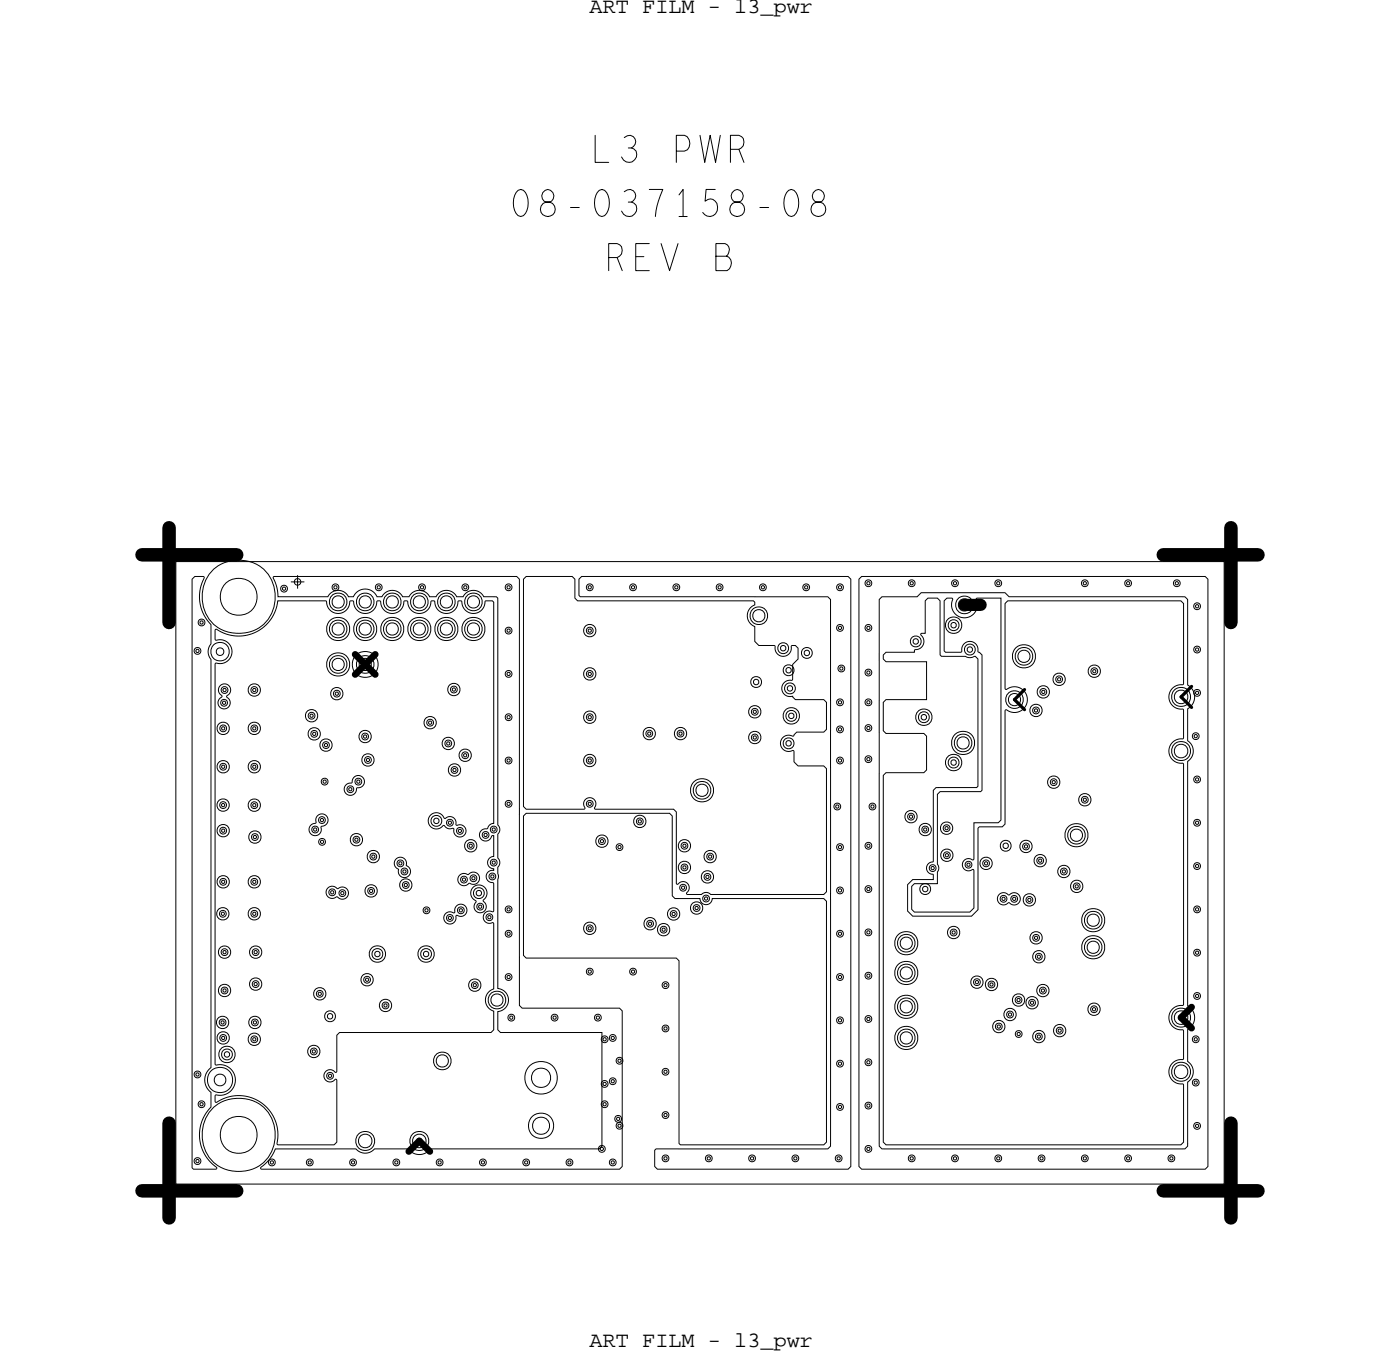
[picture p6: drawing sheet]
<svg xmlns="http://www.w3.org/2000/svg" width="131mm" height="128mm" viewBox="0 0 131 128" stroke-linecap="round" stroke-linejoin="round" font-family="sans-serif">
<defs><g id="words">
<g font-size="4.3">
<text x="55.6" y="15.2">L3 PWR</text>
<text x="47.9" y="20.3">08-037158-08</text>
<text x="56.8" y="25.4">REV B</text>
</g>
<g font-size="2.1">
<text x="55.4" y="1.2">ART FILM - l3_pwr</text>
<text x="55.4" y="126.4">ART FILM - l3_pwr</text>
</g>
</g></defs>
<!-- layer: Board Outline -->
<path d="M13.3 52.1h8.9zM15.9 49.5v8.9zM109.2 52.1h8.9zM115.6 49.5v8.9zM13.3 111.8h8.9zM15.9 105.4v8.9zM109.2 111.8h8.9zM115.6 105.4v8.9z" fill="none" stroke="#000" stroke-width="1.3"/>
<path d="M16.5 52.7h98.4v58.4h-98.4z" fill="none" stroke="#000" stroke-width=".09"/>
<!-- layer: Nets -->
<g fill="none" stroke="#000" stroke-width=".09">
<path d="M18.3 54.1h.8l.1 .1a3.8 3.8 0 0 0 .6 4.4v1.8a1.13 1.13 0 0 0 0 1.5v38.3a1.44 1.44 0 0 0 0 2.3v1.4a3.9 3.9 0 0 0 .6 5.7l-.1 .1h-2.1l-.2-.1v-55.2zM18.7 58.2l.2-.1 .3 .1v.2v.2l-.3 .1-.2-.1-.1-.2zM18.8 58.3h.1h.2v.2l-.2 .1-.1-.1zM20 53.5a3.5 3.5 0 0 1 3.6-.8 3.5 3.5 0 0 1 2.2 2.9 3.4 3.4 0 0 1-4.4 3.7 3.5 3.5 0 0 1-1.4-5.8zM20.2 59.1h.1a3.7 3.7 0 0 0 5.8-2.7h4.5l.1 .1a1.12 1.12 0 0 0 1.1 1.1 1.12 1.12 0 0 0 1.1-1.2h.2l.1 .1a1.12 1.12 0 0 0 1.2 1.1 1.12 1.12 0 0 0 1-1.2h.3v.1a1.12 1.12 0 0 0 1.2 1.1 1.12 1.12 0 0 0 1.1-1.2h.2l.1 .1a1.12 1.12 0 0 0 1.1 1.1 1.12 1.12 0 0 0 1.1-1.2h.3v.1a1.12 1.12 0 0 0 1.2 1.1 1.12 1.12 0 0 0 1.1-1.2h.2l.1 .1a1.12 1.12 0 0 0 1.1 1.1 1.12 1.12 0 0 0 1.1-1.2h.6l.2 .1v20.8l-.4 .1-.3 .4-.5 .1-.2 .5 .2 .4 .4 .1 .3-.1 .3-.4h.2v2l-.4 .1-.2 .4 .1 .4 .5 .2v.2l-.5 .1-.3 .5 .2 .4 .6 .2v2.6l-.1 .1-.4-.1-.2 .1-.3 .2v.3v.3l.2 .2 .3 .1 .4-.1 .1 .1v6.1l-.2 .1a1.08 1.08 0 0 0-.6 1 1.08 1.08 0 0 0 .8 1v1.7l-.3 .3h-14.2l-.3 .3v3.4h-.1l-.3-.2h-.4l-.3 .2-.1 .3 .1 .4 .3 .2h.4l.3-.2 .1 .1v5.8l-.2 .2h-5.3l-.1-.1a3.7 3.7 0 0 0-1.5-3.8 3.7 3.7 0 0 0-4.2 0l-.1-.1v-.5l.1-.1a1.46 1.46 0 0 0 1.8-1.5 1.46 1.46 0 0 0-1.9-1.4v-37.6l.1-.1a1.14 1.14 0 0 0 1.5-1.1 1.14 1.14 0 0 0-1.6-1zM25.7 54.1h22.8l.3 .3v40l.2 .2h9.2l.2 .3v14.6l-.2 .2h-33.6h-.1v-.2a3.7 3.7 0 0 0 1.4-1.7h7.5l.1 .1a1.15 1.15 0 0 0 1.7-.1h3.1l.1 .1a1.28 1.28 0 0 0 2-.1h15.9l.2-.2v-10.7h-9.5l-.3-.3v-1.7a1.09 1.09 0 0 0 1-1 1.09 1.09 0 0 0-1-1.1v-10.3l.1-.2-.1-.9 .2-.4-.2-.5v-2.2l.2-.4-.2-.5v-21.3l-.1-.1h-1.2v-.1a1.08 1.08 0 0 0-1.9 .1l-.7-.1a1.08 1.08 0 0 0-1.9 .1l-.6-.1a1.08 1.08 0 0 0-1.9 .1l-.6-.1a1.08 1.08 0 0 0-1.9 .1h-.5l-.1-.1a1.21 1.21 0 0 0-1.1-.6 1.21 1.21 0 0 0-1 .7l-.5-.1a1.08 1.08 0 0 0-1.9 .1h-4.7a4.2 4.2 0 0 0-.5-1.8zM26.4 55l.3-.1 .2 .1 .1 .2-.1 .3-.2 .1-.3-.1v-.3zM26.5 55.2l.2-.1 .1 .1v.1l-.1 .1-.2-.1zM31.3 54.9l.2-.1 .2 .1 .1 .2-.1 .2-.2 .1-.2-.1-.1-.2zM31.4 55h.1h.1v.2l-.1 .1-.1-.1zM35.3 54.9l.3-.1 .2 .1 .1 .2-.1 .2-.2 .1-.3-.1-.1-.2zM35.4 55h.2h.1v.2l-.1 .1-.2-.1z"/>
<path d="M39.4 54.9l.2-.1 .3 .1v.2v.2l-.3 .1-.2-.1-.1-.2zM39.5 55h.1h.2v.2l-.2 .1-.1-.1zM43.4 54.9l.3-.1 .2 .1 .1 .2-.1 .2-.2 .1-.3-.1v-.2zM43.6 55h.1h.1v.2l-.1 .1-.1-.1zM47.5 54.9l.3-.1 .2 .1 .1 .2-.1 .2-.2 .1-.3-.1-.1-.2zM47.5 59l.3-.1 .2 .1 .1 .2-.1 .2-.2 .1-.3-.1-.1-.2zM47.6 55h.2h.1v.2l-.1 .1-.2-.1zM47.6 59.1l.2-.1 .1 .1v.2h-.1h-.2zM49.1 54.4l.3-.3h4.3l.3 .3v1.7l.2 .3h16.5l.2 .1v.3a1.09 1.09 0 0 0-.7 1 1.09 1.09 0 0 0 .7 1v1.4l.3 .4h1.5l.1 .2a.79 .79 0 0 0 .9 .8 .79 .79 0 0 0 .6-1h.4l.2 .2v1l-.5 .6v1.3l-.2 .1a.77 .77 0 0 0-.8 .9 .77 .77 0 0 0 1 .6l.3 .4h2.6l.3 .2v2.6l-.3 .2h-2.5l-.3 .4-.2-.1a.78 .78 0 0 0-1 .9 .78 .78 0 0 0 1.2 .5v1.1l.4 .4h2.4l.3 .2v11.6l-.3 .2h-10.6l-.4-.1-.4 .1h-1.4v-.1l.2-.5-.1-.4-.5-.2-.2 .1-.3 .2-.1-.1v-6.7l-.3-.3h-7.3l-.1-.1 .1-.3v-.3l-.2-.3h-.3h-.3l-.2 .3-.1 .3 .1 .3-.1 .1h-5.4l-.3-.2zM54.4 54.4l.2-.3h25l.3 .3v55.1l-.3 .2h-17.9l-.2-.2v-1.6l.1-.1h16.1l.3-.2v-51.3l-.3-.3h-23.2l-.1-.1zM55.1 54.9l.3-.1 .2 .1 .1 .2-.1 .2-.2 .1-.3-.1v-.2zM55.1 59l.3-.1 .2 .1 .1 .2-.1 .2-.2 .1-.3-.1v-.2z"/>
<path d="M55.2 55h.2h.1v.2l-.1 .1-.2-.1zM55.2 59.1l.2-.1 .1 .1v.2h-.1h-.2zM59.2 54.9l.2-.1 .3 .1 .1 .2-.1 .2-.3 .1-.2-.1-.1-.2zM59.3 55h.1h.2v.2l-.2 .1-.1-.1zM63.3 54.9l.2-.1 .2 .1 .1 .2-.1 .2-.2 .1-.2-.1-.1-.2zM63.4 55h.1h.1v.2l-.1 .1-.1-.1zM67.3 54.9l.3-.1 .2 .1 .1 .2-.1 .2-.2 .1-.3-.1-.1-.2zM67.4 55h.2h.1v.2l-.1 .1-.2-.1zM71.4 54.9l.2-.1 .3 .1v.2v.2l-.3 .1-.2-.1-.1-.2zM71.5 55h.1h.2v.2l-.2 .1-.1-.1zM75.5 54.9l.2-.1 .2 .1 .1 .2-.1 .2-.2 .1-.2-.1-.1-.2zM75.6 55h.1h.1v.2l-.1 .1-.1-.1z"/>
<path d="M78.6 54.9l.3-.1 .2 .1 .1 .2-.1 .2-.2 .1-.3-.1-.1-.2zM78.6 58.7l.3-.1 .2 .1 .1 .2-.1 .2-.2 .1-.3-.1-.1-.2zM78.7 55h.2h.1v.2l-.1 .1-.2-.1zM78.7 58.9l.2-.1 .1 .1v.1l-.1 .1-.2-.1zM80.6 54.4l.3-.3h32.3l.2 .3v55.1l-.2 .2h-32.3l-.3-.2zM81.3 54.5l.2-.1 .3 .1 .1 .2-.1 .3-.3 .1-.2-.1-.1-.3zM81.3 58.7l.2-.1 .3 .1 .1 .2-.1 .2-.3 .1-.2-.1-.1-.2zM81.4 54.7l.1-.1 .2 .1v.1l-.2 .1-.1-.1zM81.4 58.9l.1-.1 .2 .1v.1l-.2 .1-.1-.1zM82.5 56.3l.3-.3h3.3l.4-.4h7.9l.3 .4h16.6l.2 .3v8a1.28 1.28 0 0 1 0 2.2v3a1.15 1.15 0 0 1 0 2v22.9a1.28 1.28 0 0 1 0 2.2v3a1.15 1.15 0 0 1 0 2v6l-.2 .2h-28.3h-.2l-.3-.2zM85.4 54.5l.2-.1 .2 .1 .1 .2-.1 .3-.2 .1-.2-.1-.1-.3zM85.5 54.7l.1-.1 .1 .1v.1l-.1 .1-.1-.1z"/>
<path d="M87.1 56.1h.9l.3 .3v5.1l.1 .1h2.3a.96 .96 0 0 0 .9 0l.2 .2v12l-.1 .1h-3.8l-.3 .3v6.6l-.4 .3-.2 .4 .2 .4 .4 .2v.4h-1.9l-.5 .5v2.5l.5 .5h5.5l.6-.6v-7.7l.1-.1h2.2l.3-.3v-10.6l.1-.1a1.22 1.22 0 0 0 1.7-.2 1.22 1.22 0 0 0-.1-1.6 1.22 1.22 0 0 0-1.7-.1v-.1v-8l.2-.2h16.3l.2 .2v7.6l-.1 .1a1.17 1.17 0 0 0-1.2 1.2 1.17 1.17 0 0 0 1.3 1.1v2.6l-.1 .1a1.17 1.17 0 0 0-1.2 1.3 1.17 1.17 0 0 0 1.3 1.1v22.6l-.1 .1a1.17 1.17 0 0 0-1.2 1.2 1.17 1.17 0 0 0 1.3 1.1v2.6l-.1 .1a1.17 1.17 0 0 0-1.2 1.3 1.17 1.17 0 0 0 1.3 1.1v5.4l-.2 .2h-27.7l-.3-.2v-34.4l.3-.3h3.5l.3-.2v-3.2l-.3-.3h-3.5l-.3-.2v-2.7l.3-.2h3.8v-3.6h-3.8l-.3-.3v-.3l.3-.3h2.7v-.2h.1a.84 .84 0 0 0 .7-.6 .84 .84 0 0 0-.3-.9l.5-.1v-3zM88.9 56.1h.5v.2a1.23 1.23 0 0 0 1.2 1.7 1.23 1.23 0 0 0 1.1-1.8l2.3-.1v20.9l-.3 .2h-2.3v3.4l-.1 .1-.3-.1h-.3l-.3 .3v.3v.3l.3 .2h.3l.3-.1 .1 .1v3.5l-.3 .4h-5.2l-.3-.3v-2.1l.3-.3h2.1v-1.1l.1-.3-.1-.4v-6.6l.3-.2h3.8l.1-.1v-12.7l-.4-.4a.79 .79 0 0 0-.8-.9 .79 .79 0 0 0-.7 1h-1.5l-.2-.1v-4.7zM89.3 58.5l.2-.1 .2 .1 .1 .2-.1 .1-.2 .1-.2-.1v-.1zM89.4 54.5l.3-.1 .2 .1 .1 .2-.1 .3-.2 .1-.3-.1-.1-.3zM89.5 54.7l.2-.1 .1 .1v.1l-.1 .1-.2-.1zM93.5 54.5l.2-.1 .3 .1v.2v.3l-.3 .1-.2-.1-.1-.3zM93.6 54.7l.1-.1 .2 .1v.1l-.2 .1-.1-.1zM101.6 54.5l.3-.1 .2 .1 .1 .2-.1 .3-.2 .1-.3-.1-.1-.3zM101.7 54.7l.2-.1 .1 .1v.1l-.1 .1-.2-.1zM105.7 54.5l.2-.1 .3 .1v.2v.3l-.3 .1-.2-.1-.1-.3zM105.8 54.7l.1-.1 .2 .1v.1l-.2 .1-.1-.1zM110.3 54.5l.2-.1 .2 .1 .1 .2-.1 .3-.2 .1-.2-.1-.1-.3z"/>
<path d="M110.4 54.7l.1-.1 .1 .1v.1l-.1 .1-.1-.1zM112.2 56.7l.2-.1 .2 .1 .1 .2-.1 .2-.2 .1-.2-.1-.1-.2zM112.3 56.8l.1-.1 .1 .1v.2h-.1h-.1zM18.3 60.9l.2-.1 .3 .1 .1 .2-.1 .2-.3 .1-.2-.1-.1-.2zM18.4 61l.1-.1 .2 .1v.2h-.2h-.1zM20.4 60.9l.3-.1 .2 .1 .1 .3-.1 .2-.2 .1-.3-.1-.1-.2zM20.7 64.4l.2-.2h.3l.3 .2 .1 .2v.4l-.3 .4 .3 .3v.4l-.2 .3-.2 .1-.5-.1-.2-.3v-.4l.3-.3-.3-.6zM20.7 75.3l.2-.1 .3 .1 .1 .3-.1 .2-.3 .1-.2-.1-.1-.2zM20.7 68.1l.3-.1 .2 .1 .1 .3-.1 .2-.2 .1-.3-.1-.1-.2zM20.7 71.7l.3-.1 .2 .1 .1 .3-.1 .2-.2 .1-.3-.1-.1-.2zM20.7 77.7l.3-.1 .2 .1 .1 .3-.1 .2-.2 .1-.3-.1-.1-.2zM20.8 65.7l.2-.1 .3 .1 .1 .3-.1 .2-.3 .1-.2-.1-.1-.2z"/>
<path d="M20.8 75.5l.1-.1 .2 .1v.1l-.2 .1-.1-.1zM20.8 68.3l.2-.1 .1 .1v.1l-.1 .1-.2-.1zM20.8 71.9l.2-.1 .1 .1v.1l-.1 .1-.2-.1zM20.8 77.9l.2-.1 .1 .1v.1l-.1 .1-.2-.1zM20.8 64.5l.3-.1 .2 .1 .1 .3-.1 .2-.2 .1-.3-.1v-.2zM20.9 65.9l.1-.1 .2 .1v.1l-.2 .1-.1-.1zM20.9 64.7l.2-.1 .1 .1v.1l-.1 .1-.2-.1zM23.6 64.5l.3-.1 .2 .1 .1 .3-.1 .2-.2 .1-.3-.1v-.2zM23.6 68.1l.3-.1 .2 .1 .1 .3-.1 .2-.2 .1-.3-.1v-.2zM23.6 71.7l.3-.1 .2 .1 .1 .3-.1 .2-.2 .1-.3-.1v-.2zM23.6 75.3l.3-.1 .2 .1 .1 .3-.1 .2-.2 .1-.3-.1v-.2zM23.7 78.3l.2-.1 .3 .1v.3v.2l-.3 .1-.2-.1-.1-.2z"/>
<path d="M23.7 64.7l.2-.1 .1 .1v.1l-.1 .1-.2-.1zM23.7 68.3l.2-.1 .1 .1v.1l-.1 .1-.2-.1zM23.7 71.9l.2-.1 .1 .1v.1l-.1 .1-.2-.1zM23.7 75.5l.2-.1 .1 .1v.1l-.1 .1-.2-.1zM23.8 78.5l.1-.1 .2 .1v.1l-.2 .1-.1-.1zM29 67l.3-.1 .2 .1 .1 .2-.1 .2-.2 .1-.3-.1-.1-.2zM29.1 67.1l.2-.1 .1 .1v.1l-.1 .1-.2-.1zM29.3 68.7l.2-.1 .2 .1 .1 .2-.1 .2-.2 .1-.2-.1-.1-.2zM29.4 77.6l.2-.1 .2 .1 .1 .3-.1 .2-.2 .1-.2-.1-.1-.2zM29.4 68.8l.1-.1 .1 .1v.1l-.1 .1-.1-.1zM29.5 77.8l.1-.1 .1 .1v.1l-.1 .1-.1-.1zM29.8 76.6l.4-.2h.3l.2 .3 .1 .4-.2 .3-.4 .2v.4l-.2 .3-.2 .1h-.3l-.4-.2-.1-.5 .2-.3 .5-.2v-.4z"/>
<path d="M30 76.7l.2-.1 .3 .1v.3v.2l-.3 .1-.2-.1-.1-.2zM30 78.8l.2-.1 .3 .1 .1 .2-.1 .2-.3 .1-.2-.1-.1-.2zM30.1 76.9l.1-.1 .2 .1v.1l-.2 .1-.1-.1zM30.1 78.9h.1h.2v.2l-.2 .1-.1-.1zM30.2 73.1l.3-.1 .2 .1 .1 .3-.1 .2-.2 .1-.3-.1v-.2zM30.3 73.3l.2-.1 .1 .1v.1l-.1 .1-.2-.1zM30.4 69.7l.2-.1 .2 .1 .1 .2-.1 .2-.2 .1-.2-.1-.1-.2zM30.5 69.9l.1-.1 .1 .1v.1l-.1 .1-.1-.1zM31.4 64.9l.2-.1 .3 .1v.2v.2l-.3 .1-.2-.1-.1-.2zM31.5 65l.1-.1 .2 .1v.2l-.2 .1-.1-.1zM32.5 73.7l.2-.2h.3l.2-.5 .3-.2 .4 .1 .3 .3-.1 .5-.2 .2-.4 .1-.1 .4-.4 .2h-.3l-.3-.2-.1-.4zM32.7 73.9l.2-.1 .2 .1 .1 .2-.1 .2-.2 .1-.2-.1-.1-.2z"/>
<path d="M32.8 74l.1-.1 .1 .1v.1l-.1 .1-.1-.1zM33.2 78.6l.3-.1 .2 .1 .1 .2-.1 .2-.2 .1-.3-.1-.1-.2zM33.3 78.7h.2h.1v.2l-.1 .1-.2-.1zM33.4 73.1l.2-.1 .3 .1 .1 .3-.1 .2-.3 .1-.2-.1-.1-.2zM33.5 73.3l.1-.1 .2 .1v.1l-.2 .1-.1-.1zM34 68.9l.3-.1 .2 .1 .1 .2-.1 .2-.2 .1-.3-.1v-.2zM34.1 69.1l.2-.1 .1 .1v.1l-.1 .1-.2-.1zM34.3 71.1l.2-.1 .3 .1 .1 .2-.1 .2-.3 .1-.2-.1-.1-.2zM34.4 71.2h.1h.2v.2l-.2 .1-.1-.1zM40.1 67.6l.3-.1 .2 .1 .1 .2-.1 .2-.2 .1-.3-.1v-.2zM40.3 67.7h.1h.1v.2l-.1 .1-.1-.1zM40.4 76.5a.94 .94 0 0 1 1.4 .3l.4-.2 .4 .1 .2 .3v.4h.5l.3 .2 .1 .3v.2l-.3 .4h-.4l-.3-.2-.1-.5h-.5l-.4-.3h-.1a.77 .77 0 0 1-1.1 .1 .77 .77 0 0 1-.1-1.1z"/>
<path d="M40.8 76.9l.2-.1 .2 .1v.1v.2l-.2 .1-.2-.1-.1-.2zM41.8 69.6l.3-.1 .2 .1 .1 .2-.1 .2-.2 .1-.3-.1v-.2zM42 69.7l.1-.1 .1 .1v.1l-.1 .1-.1-.1zM42 77l.2-.1 .3 .1 .1 .2-.1 .2-.3 .1-.2-.1-.1-.2zM42.1 77.1h.1h.2v.2l-.2 .1-.1-.1zM42.4 64.5l.2-.1 .3 .1v.2v.2l-.3 .1-.2-.1-.1-.2zM42.4 72l.3-.1 .2 .1 .1 .3-.1 .2-.2 .1-.3-.1v-.2zM42.5 64.6h.1h.1v.2l-.1 .1-.1-.1zM42.5 72.2l.2-.1 .1 .1v.1l-.1 .1-.2-.1zM42.9 77.8l.3-.1 .2 .1 .1 .2-.1 .2-.2 .1-.3-.1v-.2zM43 77.9l.2-.1 .1 .1v.2h-.1h-.2zM43.4 70.7l.3-.1 .2 .1 .1 .2-.1 .2-.2 .1-.3-.1v-.2z"/>
<path d="M43.5 70.8l.2-.1 .1 .1v.2h-.1h-.2zM44 79.2l.2-.1 .2 .1 .1 .2-.1 .2-.2 .1-.2-.1-.1-.2zM44.1 79.3l.1-.1 .1 .1v.1l-.1 .1-.1-.1zM45.4 78.1l.2-.1 .2 .1 .1 .3-.1 .2-.2 .1-.2-.1-.1-.2zM45.5 78.3l.1-.1 .1 .1v.1l-.1 .1-.1-.1zM46.1 77.6l.3-.1 .2 .1 .1 .3-.1 .2-.2 .1-.3-.1-.1-.2zM46.2 77.8l.2-.1 .1 .1v.1l-.1 .1-.2-.1zM47.5 63l.3-.1 .2 .1 .1 .2-.1 .3-.2 .1-.3-.1-.1-.3zM47.5 67.1l.3-.1 .2 .1 .1 .2-.1 .2-.2 .1-.3-.1-.1-.2zM47.5 71.2l.3-.1 .2 .1 .1 .2-.1 .2-.2 .1-.3-.1-.1-.2zM47.5 75.2l.3-.1 .2 .1 .1 .2-.1 .3-.2 .1-.3-.1-.1-.3zM47.6 63.2l.2-.1 .1 .1v.1l-.1 .1-.2-.1z"/>
<path d="M47.6 67.2h.2h.1v.2l-.1 .1-.2-.1zM47.6 71.3l.2-.1 .1 .1v.1l-.1 .1-.2-.1zM47.6 75.4l.2-.1 .1 .1v.1l-.1 .1-.2-.1zM49.1 76.6l.3-.3h13.5l.2 .3v7.5l.3 .2h2.3l.2 .4 .4 .2 .4-.2 .2-.4h10.4l.3 .3v22.6l-.3 .2h-13.4l-.1-.1v-17.1l-.3-.3h-14.1l-.3-.2zM55.1 63l.3-.1 .2 .1 .1 .2-.1 .3-.2 .1-.3-.1v-.3zM55.1 67.1l.3-.1 .2 .1 .1 .2-.1 .2-.2 .1-.3-.1v-.2zM55.1 71.2l.3-.1 .2 .1 .1 .2-.1 .2-.2 .1-.3-.1v-.2zM55.1 75.2l.3-.1 .2 .1 .1 .2-.1 .3-.2 .1-.3-.1v-.3zM55.2 63.2l.2-.1 .1 .1v.1l-.1 .1-.2-.1zM55.2 67.2h.2h.1v.2l-.1 .1-.2-.1zM55.2 71.3l.2-.1 .1 .1v.1l-.1 .1-.2-.1zM55.2 75.4l.2-.1 .1 .1v.1l-.1 .1-.2-.1z"/>
<path d="M56.3 78.7l.2-.1 .3 .1v.2v.3l-.3 .1-.2-.1-.1-.3zM56.4 78.9l.1-.1 .2 .1v.1l-.2 .1-.1-.1zM57.9 79.3l.3-.1 .2 .1 .1 .2-.1 .2-.2 .1-.3-.1-.1-.2zM58 79.4l.2-.1 .1 .1v.2l-.1 .1-.2-.1zM59.8 76.9l.3-.1 .2 .1 .1 .2-.1 .2-.2 .1-.3-.1v-.2zM59.9 77l.2-.1 .1 .1v.2h-.1h-.2zM60.7 68.6l.3-.1 .2 .1 .1 .2-.1 .3-.2 .1-.3-.1-.1-.3zM60.8 68.8l.2-.1 .1 .1v.1l-.1 .1-.2-.1zM63.7 68.6l.2-.1 .2 .1 .1 .2-.1 .3-.2 .1-.2-.1-.1-.3zM63.8 68.8l.1-.1 .1 .1v.1l-.1 .1-.1-.1zM64 79.2l.3-.1 .2 .1 .1 .2-.1 .2-.2 .1-.3-.1-.1-.2zM64.1 79.3l.2-.1 .1 .1v.1l-.1 .1-.2-.1z"/>
<path d="M70.6 69l.3-.1 .2 .1 .1 .2-.1 .2-.2 .1-.3-.1-.1-.2zM70.6 66.6l.3-.1 .2 .1 .1 .2-.1 .2-.2 .1-.3-.1-.1-.2zM70.7 69.1h.2h.1v.2l-.1 .1-.2-.1zM70.7 66.7l.2-.1 .1 .1v.2l-.1 .1-.2-.1zM70.8 63.8h.2h.2v.2v.2l-.2 .1-.2-.1-.1-.2zM73.3 60.7l.2-.1 .2 .1 .1 .1-.1 .2-.2 .1-.2-.1v-.2zM73.9 62.7l.1-.1 .2 .1 .1 .2-.1 .2-.2 .1-.1-.1-.1-.2zM73.9 69.6l.1-.1 .2 .1 .1 .2-.1 .1-.2 .1-.1-.1-.1-.1zM74 64.4h.2h.2v.2v.2l-.2 .1-.2-.1-.1-.2zM74.1 67l.2-.1 .2 .1v.2v.2h-.2h-.2l-.1-.2zM75.6 61.1l.2-.1 .1 .1 .1 .2-.1 .2h-.1h-.2l-.1-.2zM78.4 75.5l.2-.1 .3 .1v.2v.2l-.3 .1-.2-.1-.1-.2z"/>
<path d="M78.5 75.6l.1-.1 .1 .1v.2h-.1h-.1zM78.6 68.2l.3-.1 .2 .1 .1 .3-.1 .2-.2 .1-.3-.1-.1-.2zM78.6 71.2l.3-.1 .2 .1 .1 .2-.1 .2-.2 .1-.3-.1-.1-.2zM78.6 65.7l.3-.1 .2 .1 .1 .2-.1 .2-.2 .1-.3-.1-.1-.2zM78.6 79.3l.3-.1 .2 .1 .1 .2-.1 .2-.2 .1-.3-.1-.1-.2zM78.7 68.4l.2-.1 .1 .1v.1l-.1 .1-.2-.1zM78.7 71.3l.2-.1 .1 .1v.1l-.1 .1-.2-.1zM78.7 65.8h.2h.1v.2l-.1 .1-.2-.1zM78.7 79.4l.2-.1 .1 .1v.2l-.1 .1-.2-.1zM78.8 62.5l.2-.1 .2 .1 .1 .2-.1 .3-.2 .1-.2-.1-.1-.3zM78.9 62.7l.1-.1 .1 .1v.1l-.1 .1-.1-.1zM81.3 62.9l.2-.1 .3 .1 .1 .2-.1 .2-.3 .1-.2-.1-.1-.2z"/>
<path d="M81.3 68.1l.2-.1 .3 .1 .1 .2-.1 .2-.3 .1-.2-.1-.1-.2zM81.3 71l.2-.1 .3 .1 .1 .2-.1 .3-.3 .1-.2-.1-.1-.3zM81.3 65.7l.2-.1 .3 .1 .1 .2-.1 .2-.3 .1-.2-.1-.1-.2zM81.3 79.2l.2-.1 .3 .1 .1 .2-.1 .2-.3 .1-.2-.1-.1-.2zM81.4 63h.1h.2v.2l-.2 .1-.1-.1zM81.4 68.3l.1-.1 .2 .1v.1l-.2 .1-.1-.1zM81.4 71.2l.1-.1 .2 .1v.1l-.2 .1-.1-.1zM81.4 65.8h.1h.2v.2l-.2 .1-.1-.1zM81.4 79.3l.1-.1 .2 .1v.1l-.2 .1-.1-.1zM81.7 75.5l.2-.1 .3 .1v.2v.2l-.3 .1-.2-.1-.1-.2zM81.8 75.6l.1-.1 .2 .1v.2h-.2h-.1zM85.3 76.4l.2-.1 .3 .1 .1 .2-.1 .3-.3 .1-.2-.1-.1-.3z"/>
<path d="M85.4 76.6l.1-.1 .2 .1v.1l-.2 .1-.1-.1zM85.8 60l.2-.1 .2 .1v.2v.2l-.2 .1-.2-.1-.1-.2zM86.6 67.1h.1h.2l.1 .2-.1 .2-.2 .1-.1-.1-.1-.2zM86.6 77.6l.3-.1 .2 .1 .1 .3-.1 .2-.2 .1-.3-.1v-.2zM86.7 77.8l.2-.1 .1 .1v.1l-.1 .1-.2-.1zM88.6 77.5l.3-.1 .2 .1 .1 .2-.1 .2-.2 .1-.3-.1v-.2zM88.7 77.7l.2-.1 .1 .1v.1l-.1 .1-.2-.1zM89.3 71.4l.2-.1 .2 .1 .1 .2-.1 .1-.2 .1-.2-.1v-.1zM90.9 60.8l.2-.1 .1 .1 .1 .2-.1 .1-.1 .1-.2-.1-.1-.1zM94.2 79.2l.2-.1 .2 .1 .1 .2-.1 .1-.2 .1-.2-.1v-.1zM96.1 79.2l.2-.1 .3 .1v.2v.3l-.3 .1-.2-.1-.1-.3zM96.2 79.4l.1-.1 .2 .1v.1l-.2 .1-.1-.1z"/>
<path d="M97 66.5l.3-.1 .2 .1 .1 .2-.1 .2-.2 .1-.3-.1v-.2zM97.1 66.6l.2-.1 .1 .1v.1l-.1 .1-.2-.1zM97.7 64.7l.3-.1 .2 .1 .1 .2-.1 .3-.2 .1-.3-.1-.1-.3zM97.8 64.9l.2-.1 .1 .1v.1l-.1 .1-.2-.1zM98.7 73.2l.2-.1 .3 .1 .1 .2-.1 .2-.3 .1-.2-.1-.1-.2zM98.8 73.3h.1h.2v.2l-.2 .1-.1-.1zM99.2 63.5l.2-.1 .3 .1 .1 .3-.1 .2-.3 .1-.2-.1-.1-.2zM99.3 63.7l.1-.1 .2 .1v.1l-.2 .1-.1-.1zM101.6 74.8l.3-.1 .2 .1 .1 .3-.1 .2-.2 .1-.3-.1-.1-.2zM101.7 75l.2-.1 .1 .1v.1l-.1 .1-.2-.1zM102.5 62.8l.2-.1 .3 .1 .1 .2-.1 .2-.3 .1-.2-.1-.1-.2zM102.6 62.9l.1-.1 .2 .1v.2h-.2h-.1z"/>
<path d="M112 68.9l.3-.1 .2 .1 .1 .2-.1 .2-.2 .1-.3-.1v-.2zM112.1 69l.2-.1 .1 .1v.2h-.1h-.2zM112.2 60.7l.2-.1 .2 .1 .1 .3-.1 .2-.2 .1-.2-.1-.1-.2zM112.2 64.8l.2-.1 .2 .1 .1 .2-.1 .2-.2 .1-.2-.1-.1-.2zM112.2 72.9l.2-.1 .2 .1 .1 .3-.1 .2-.2 .1-.2-.1-.1-.2zM112.2 77l.2-.1 .2 .1 .1 .2-.1 .2-.2 .1-.2-.1-.1-.2zM112.3 60.9l.1-.1 .1 .1v.1l-.1 .1-.1-.1zM112.3 65l.1-.1 .1 .1v.1l-.1 .1-.1-.1zM112.3 73.1l.1-.1 .1 .1v.1l-.1 .1-.1-.1zM112.3 77.1h.1h.1v.2l-.1 .1-.1-.1zM20.7 95.7l.2-.1 .2 .1 .1 .3-.1 .2-.2 .1-.2-.1-.1-.2zM20.7 85.5l.2-.1 .3 .1v.3v.2l-.3 .1-.2-.1-.1-.2z"/>
<path d="M20.7 82.5l.3-.1 .2 .1 .1 .3-.1 .2-.2 .1-.3-.1-.1-.2zM20.7 97.2l.3-.1 .2 .1 .1 .2-.1 .2-.2 .1-.3-.1-.1-.2zM20.8 95.9l.1-.1 .1 .1v.1l-.1 .1-.1-.1zM20.8 85.7l.1-.1 .2 .1v.1l-.2 .1-.1-.1zM20.8 82.7l.2-.1 .1 .1v.1l-.1 .1-.2-.1zM20.8 97.3h.2h.1v.2l-.1 .1-.2-.1zM20.8 89.1l.3-.1 .2 .1 .1 .3-.1 .2-.2 .1-.3-.1v-.2zM20.8 92.7l.3-.1 .2 .1 .1 .3-.1 .2-.2 .1-.3-.1v-.2zM20.9 89.3l.2-.1 .1 .1v.1l-.1 .1-.2-.1zM20.9 92.9l.2-.1 .1 .1v.1l-.1 .1-.2-.1zM21.1 98.8l.2-.1 .2 .1 .1 .2-.1 .1-.2 .1-.2-.1v-.1zM23.6 82.5l.3-.1 .2 .1 .1 .3-.1 .2-.2 .1-.3-.1v-.2z"/>
<path d="M23.6 85.5l.3-.1 .2 .1 .1 .3-.1 .2-.2 .1-.3-.1v-.2zM23.6 97.3l.3-.1 .2 .1 .1 .2-.1 .3-.2 .1-.3-.1v-.3zM23.7 95.7l.2-.1 .3 .1v.3v.2l-.3 .1-.2-.1-.1-.2zM23.7 82.7l.2-.1 .1 .1v.1l-.1 .1-.2-.1zM23.7 85.7l.2-.1 .1 .1v.1l-.1 .1-.2-.1zM23.7 97.5l.2-.1 .1 .1v.1l-.1 .1-.2-.1zM23.8 89.1l.2-.1 .2 .1 .1 .3-.1 .2-.2 .1-.2-.1-.1-.2zM23.8 92.1l.2-.1 .2 .1 .1 .3-.1 .2-.2 .1-.2-.1-.1-.2zM23.8 95.9l.1-.1 .2 .1v.1l-.2 .1-.1-.1zM23.9 89.3l.1-.1 .1 .1v.1l-.1 .1-.1-.1zM23.9 92.3l.1-.1 .1 .1v.1l-.1 .1-.1-.1zM29.2 98.5l.3-.1 .2 .1 .1 .2-.1 .2-.2 .1-.3-.1-.1-.2z"/>
<path d="M29.3 98.6l.2-.1 .1 .1v.2h-.1h-.2zM29.8 93.1l.2-.1 .3 .1v.2v.2l-.3 .1-.2-.1-.1-.2zM29.9 93.2l.1-.1 .2 .1v.1l-.2 .1-.1-.1zM30.8 83.3l.4-.1 .5 .2 .3-.1h.3l.4 .3v.4l-.2 .3-.3 .1h-.3l-.3-.2-.3 .1h-.3l-.2-.2-.2-.2v-.3zM30.8 95.2l.2-.1 .2 .1v.2v.2h-.2h-.2l-.1-.2zM31 83.5l.2-.1 .2 .1 .1 .2-.1 .3-.2 .1-.2-.1-.1-.3zM31.1 83.7l.1-.1 .1 .1v.1l-.1 .1-.1-.1zM31.9 83.6l.2-.1 .3 .1 .1 .2-.1 .2-.3 .1-.2-.1-.1-.2zM32 83.7h.1h.2v.2l-.2 .1-.1-.1zM34.2 91.7l.3-.1 .2 .1 .1 .2-.1 .3-.2 .1-.3-.1-.1-.3zM34.3 91.9l.2-.1 .1 .1v.1l-.1 .1-.2-.1zM34.6 83.4l.2-.1 .3 .1 .1 .2-.1 .2-.3 .1-.2-.1-.1-.2z"/>
<path d="M34.7 83.5h.1h.2v.2l-.2 .1-.1-.1zM34.8 80.2l.3-.1 .2 .1 .1 .2-.1 .2-.2 .1-.3-.1-.1-.2zM34.9 80.3l.2-.1 .1 .1v.2h-.1h-.2zM35.2 89.4l.2-.1 .2 .1 .1 .1-.1 .2-.2 .1-.2-.1v-.2zM36 94.1l.2-.1 .2 .1 .1 .3-.1 .2-.2 .1-.2-.1-.1-.2zM36.1 94.3l.1-.1 .1 .1v.1l-.1 .1-.1-.1zM37.2 80.6l.4-.1 .5 .2v.5l.3 .2 .1 .3v.3l-.2 .3-.4 .1-.4-.3-.1-.5-.3-.2-.1-.3v-.2zM37.4 80.8l.2-.1 .2 .1 .1 .2-.1 .2-.2 .1-.2-.1-.1-.2zM37.5 81l.1-.1 .1 .1v.1l-.1 .1-.1-.1zM37.7 81.6l.3-.1 .2 .1 .1 .2-.1 .2-.2 .1-.3-.1v-.2zM37.8 81.7l.2-.1 .1 .1v.2h-.1h-.2zM37.9 82.8l.2-.1 .2 .1 .1 .3-.1 .2-.2 .1-.2-.1-.1-.2z"/>
<path d="M38 83l.1-.1 .1 .1v.1l-.1 .1-.1-.1zM39.8 85.2l.2-.1 .3 .1 .1 .2-.1 .3-.3 .1-.2-.1-.1-.3zM39.8 89.4l.2-.1 .2 .1 .1 .1-.1 .2-.2 .1-.2-.1v-.2zM39.9 85.4l.1-.1 .2 .1v.1l-.2 .1-.1-.1zM41.8 85.7l.4-.1 .5 .1 .1-.6 .3-.2h.5l.2 .4v.3l-.1 .2-.4 .2-.5-.1-.1 .6-.3 .2h-.4l-.3-.3v-.3zM42 85.9l.2-.1 .3 .1 .1 .2-.1 .3-.3 .1-.2-.1-.1-.3zM42.1 86.1l.1-.1 .2 .1v.1l-.2 .1-.1-.1zM43 85.2l.3-.1 .2 .1 .1 .2-.1 .3-.2 .1-.3-.1v-.3zM43.1 85.4l.2-.1 .1 .1v.1l-.1 .1-.2-.1zM43.2 82.1l.3-.1 .5 .1 .3-.2h.3l.3 .2 .1 .5-.1 .2-.3 .2h-.2l-.3-.1-.4 .2h-.3l-.2-.1-.2-.3v-.3zM43.3 82.3l.3-.1 .2 .1 .1 .2-.1 .3-.2 .1-.3-.1-.1-.3zM43.4 82.5l.2-.1 .1 .1v.1l-.1 .1-.2-.1z"/>
<path d="M44.2 82.2l.2-.1 .3 .1 .1 .2-.1 .2-.3 .1-.2-.1-.1-.2zM44.3 82.3h.1h.2v.2l-.2 .1-.1-.1zM44.3 92.2l.3-.1 .2 .1 .1 .3-.1 .2-.2 .1-.3-.1v-.2zM44.4 83.3a.79 .79 0 0 1 1.2 .1 .79 .79 0 0 1-.2 1.1l.2 .4v.3l-.2 .3-.3 .2-.4-.1-.2-.3v-.3l.2-.4-.1-.1a.77 .77 0 0 1-.2-1.2zM44.4 92.4l.2-.1 .1 .1v.1l-.1 .1-.2-.1zM44.8 83.6h.2h.2v.2v.2l-.2 .1-.2-.1-.1-.2zM44.8 84.9l.3-.1 .2 .1 .1 .2-.1 .2-.2 .1-.3-.1v-.2zM44.9 85l.2-.1 .1 .1v.2h-.1h-.2zM45.7 85.9l.2-.1 .3 .1 .1 .2-.1 .2-.3 .1-.2-.1-.1-.2zM45.8 86l.1-.1 .2 .1v.2h-.2h-.1zM46 82l.2-.1 .3 .1v.3v.2l-.3 .1-.2-.1-.1-.2zM46.1 82.2l.1-.1 .2 .1v.1l-.2 .1-.1-.1z"/>
<path d="M46.1 80.7l.3-.1 .2 .1 .1 .3-.1 .2-.2 .1-.3-.1-.1-.2zM46.2 80.9l.2-.1 .1 .1v.1l-.1 .1-.2-.1zM47.5 85.1l.3-.1 .2 .1 .1 .2-.1 .3-.2 .1-.3-.1-.1-.3zM47.5 87.4l.3-.1 .2 .1 .1 .2-.1 .2-.2 .1-.3-.1-.1-.2zM47.5 91.5l.3-.1 .2 .1 .1 .2-.1 .2-.2 .1-.3-.1-.1-.2zM47.6 85.3l.2-.1 .1 .1v.1l-.1 .1-.2-.1zM47.6 87.6l.2-.1 .1 .1v.1l-.1 .1-.2-.1zM47.6 91.6l.2-.1 .1 .1v.2h-.1h-.2zM47.8 95.3l.2-.1 .2 .1 .1 .2-.1 .2-.2 .1-.2-.1-.1-.2zM47.9 95.4h.1h.1v.2l-.1 .1-.1-.1zM51.8 95.3l.3-.1 .2 .1 .1 .2-.1 .2-.2 .1-.3-.1v-.2zM51.9 95.4h.2h.1v.2l-.1 .1-.2-.1z"/>
<path d="M55.1 86.9l.3-.1 .2 .1 .1 .2-.1 .2-.2 .1-.3-.1v-.2zM55.1 91l.3-.1 .2 .1 .1 .2-.1 .2-.2 .1-.3-.1v-.2zM55.2 87h.2h.1v.2l-.1 .1-.2-.1zM55.2 91.1l.2-.1 .1 .1v.2h-.1h-.2zM55.9 95.3l.2-.1 .3 .1 .1 .2-.1 .2-.3 .1-.2-.1-.1-.2zM56 95.4h.1h.2v.2l-.2 .1-.1-.1zM56.5 97.3l.3-.1 .2 .1 .1 .2-.1 .3-.2 .1-.3-.1v-.3zM56.6 97.5l.2-.1 .1 .1v.1l-.1 .1-.2-.1zM57.3 97.2l.2-.1 .3 .1v.2v.2l-.3 .1-.2-.1-.1-.2zM57.4 97.3h.1h.2v.2l-.2 .1-.1-.1zM57.9 99.3l.3-.1 .2 .1 .1 .3-.1 .2-.2 .1-.3-.1-.1-.2zM58 99.5l.2-.1 .1 .1v.1l-.1 .1-.2-.1z"/>
<path d="M59.2 91l.2-.1 .3 .1 .1 .2-.1 .2-.3 .1-.2-.1-.1-.2zM59.3 91.1l.1-.1 .2 .1v.2h-.2h-.1zM60.8 86.5l.2-.1 .3 .1 .1 .2-.1 .2-.3 .1-.2-.1-.1-.2zM60.9 86.6l.1-.1 .2 .1v.2h-.2h-.1zM62.1 87l.2-.1 .2 .1 .1 .2-.1 .3-.2 .1-.2-.1-.1-.3zM62.2 87.2l.1-.1 .1 .1v.1l-.1 .1-.1-.1zM62.2 92.2l.3-.1 .2 .1 .1 .3-.1 .2-.2 .1-.3-.1v-.2zM62.2 96.3l.3-.1 .2 .1 .1 .2-.1 .2-.2 .1-.3-.1v-.2zM62.3 92.4l.2-.1 .1 .1v.1l-.1 .1-.2-.1zM62.3 96.4h.2h.1v.2l-.1 .1-.2-.1zM63 85.6l.2-.1 .3 .1 .1 .2-.1 .2-.3 .1-.2-.1-.1-.2zM63.1 85.7l.1-.1 .2 .1v.1l-.2 .1-.1-.1z"/>
<path d="M63.9 83.1l.2-.1 .3 .1 .1 .2-.1 .2-.3 .1-.2-.1-.1-.2zM64 83.2h.1h.2v.2l-.2 .1-.1-.1zM64 81.2l.3-.1 .2 .1 .1 .2-.1 .2-.2 .1-.3-.1-.1-.2zM64.1 81.3h.2h.1v.2l-.1 .1-.2-.1zM65.2 85l.2-.1 .2 .1 .1 .2-.1 .2-.2 .1-.2-.1-.1-.2zM65.3 85.1h.1h.1v.2l-.1 .1-.1-.1zM66.1 84.1l.2-.1 .2 .1 .1 .2-.1 .2-.2 .1-.2-.1-.1-.2zM66.2 84.3l.1-.1 .1 .1v.1l-.1 .1-.1-.1zM66.2 82.1l.2-.1 .3 .1v.2v.2l-.3 .1-.2-.1-.1-.2zM66.3 82.2l.1-.1 .2 .1v.2h-.2h-.1zM66.4 80.2l.3-.1 .2 .1 .1 .2-.1 .2-.2 .1-.3-.1v-.2zM66.5 80.3l.2-.1 .1 .1v.2h-.1h-.2z"/>
<path d="M78.6 83.3l.3-.1 .2 .1 .1 .3-.1 .2-.2 .1-.3-.1-.1-.2zM78.6 87.4l.3-.1 .2 .1 .1 .2-.1 .2-.2 .1-.3-.1-.1-.2zM78.6 91.5l.3-.1 .2 .1 .1 .2-.1 .2-.2 .1-.3-.1-.1-.2zM78.6 95.5l.3-.1 .2 .1 .1 .3-.1 .2-.2 .1-.3-.1-.1-.2zM78.6 99.6l.3-.1 .2 .1 .1 .2-.1 .2-.2 .1-.3-.1-.1-.2zM78.7 83.5l.2-.1 .1 .1v.1l-.1 .1-.2-.1zM78.7 87.6l.2-.1 .1 .1v.1l-.1 .1-.2-.1zM78.7 91.6l.2-.1 .1 .1v.2h-.1h-.2zM78.7 95.7l.2-.1 .1 .1v.1l-.1 .1-.2-.1zM78.7 99.7h.2h.1v.2l-.1 .1-.2-.1zM81.3 83.2l.2-.1 .3 .1 .1 .2-.1 .3-.3 .1-.2-.1-.1-.3zM81.3 87.3l.2-.1 .3 .1 .1 .2-.1 .2-.3 .1-.2-.1-.1-.2z"/>
<path d="M81.3 91.3l.2-.1 .3 .1 .1 .3-.1 .2-.3 .1-.2-.1-.1-.2zM81.3 95.4l.2-.1 .3 .1 .1 .2-.1 .2-.3 .1-.2-.1-.1-.2zM81.3 99.5l.2-.1 .3 .1 .1 .2-.1 .2-.3 .1-.2-.1-.1-.2zM81.4 83.4l.1-.1 .2 .1v.1l-.2 .1-.1-.1zM81.4 87.4h.1h.2v.2l-.2 .1-.1-.1zM81.4 91.5l.1-.1 .2 .1v.1l-.2 .1-.1-.1zM81.4 95.6l.1-.1 .2 .1v.1l-.2 .1-.1-.1zM81.4 99.6l.1-.1 .2 .1v.2h-.2h-.1zM86.7 83.3l.2-.1 .2 .1v.1v.2l-.2 .1-.2-.1-.1-.2zM87.3 81.3l.3-.1 .2 .1 .1 .2-.1 .2-.2 .1-.3-.1-.1-.2zM87.4 81.4l.2-.1 .1 .1v.1l-.1 .1-.2-.1zM88.7 80l.2-.1 .2 .1 .1 .3-.1 .2-.2 .1-.2-.1-.1-.2z"/>
<path d="M88.8 80.2l.1-.1 .1 .1v.1l-.1 .1-.1-.1zM89.3 87.3l.2-.1 .3 .1 .1 .2-.1 .2-.3 .1-.2-.1-.1-.2zM89.4 87.4h.1h.2v.2l-.2 .1-.1-.1zM90.7 80.9l.2-.1 .3 .1v.3v.2l-.3 .1-.2-.1-.1-.2zM90.8 81.1l.1-.1 .2 .1v.1l-.2 .1-.1-.1zM91.5 92l.2-.1 .3 .1v.2v.2l-.3 .1-.2-.1-.1-.2zM91.6 92.1l.1-.1 .2 .1v.1l-.2 .1-.1-.1zM92.3 80.8l.3-.1 .2 .1 .1 .2-.1 .2-.2 .1-.3-.1v-.2zM92.4 81l.2-.1 .1 .1v.1l-.1 .1-.2-.1zM92.9 92.2l.2-.1 .2 .1 .1 .2-.1 .2-.2 .1-.2-.1-.1-.2zM93 92.3l.1-.1 .1 .1v.2h-.1h-.1zM93.5 96.1l.3-.1 .2 .1 .1 .2-.1 .3-.2 .1-.3-.1v-.3z"/>
<path d="M93.6 96.3l.2-.1 .1 .1v.1l-.1 .1-.2-.1zM93.8 83.9l.4-.1 .5 .2 .4-.2h.3l.3 .3 .1 .4-.2 .3-.3 .1h-.3l-.3-.2-.3 .2h-.3l-.3-.2-.1-.2v-.3zM94 84.1l.2-.1 .3 .1v.3v.2l-.3 .1-.2-.1-.1-.2zM94.1 84.3l.1-.1 .2 .1v.1l-.2 .1-.1-.1zM94.6 95l.2-.1 .3 .1v.2v.2l-.3 .1-.2-.1-.1-.2zM94.7 95.1h.1h.2v.2l-.2 .1-.1-.1zM95 84.1l.2-.1 .3 .1v.3v.2l-.3 .1-.2-.1-.1-.2zM95.1 84.3l.1-.1 .2 .1v.1l-.2 .1-.1-.1zM95.4 93.6l.2-.1 .3 .1v.3v.2l-.3 .1-.2-.1-.1-.2zM95.4 96.8l.2-.1 .3 .1 .1 .2-.1 .3-.3 .1-.2-.1-.1-.3zM95.5 93.8l.1-.1 .2 .1v.1l-.2 .1-.1-.1zM95.5 97l.1-.1 .2 .1v.1l-.2 .1-.1-.1z"/>
<path d="M96.4 84.2l.2-.1 .3 .1 .1 .3-.1 .2-.3 .1-.2-.1-.1-.2zM96.5 84.4l.1-.1 .2 .1v.1l-.2 .1-.1-.1zM96.7 93.9l.2-.1 .2 .1 .1 .2-.1 .2-.2 .1-.2-.1-.1-.2zM96.8 94h.1h.1v.2l-.1 .1-.1-.1zM97 87.8l.3-.1 .2 .1 .1 .2-.1 .2-.2 .1-.3-.1v-.2zM97.1 87.9h.2h.1v.2l-.1 .1-.2-.1zM97.3 97.1l.2-.1 .3 .1 .1 .2-.1 .2-.3 .1-.2-.1-.1-.2zM97.3 89.6l.2-.1 .3 .1 .1 .2-.1 .2-.3 .1-.2-.1-.1-.2zM97.4 97.2l.1-.1 .2 .1v.2h-.2h-.1zM97.4 89.7l.1-.1 .2 .1v.2h-.2h-.1zM97.4 80.6l.3-.1 .2 .1 .1 .2-.1 .2-.2 .1-.3-.1-.1-.2zM97.5 80.7l.2-.1 .1 .1v.1l-.1 .1-.2-.1z"/>
<path d="M97.7 92.7l.2-.1 .3 .1v.3v.2l-.3 .1-.2-.1-.1-.2zM97.8 92.9l.1-.1 .2 .1v.1l-.2 .1-.1-.1zM99.3 96.5l.2-.1 .2 .1 .1 .2-.1 .2-.2 .1-.2-.1-.1-.2zM99.4 96.6h.1h.1v.2l-.1 .1-.1-.1zM99.6 81.6l.3-.1 .2 .1 .1 .2-.1 .2-.2 .1-.3-.1v-.2zM99.8 81.7l.1-.1 .1 .1v.2h-.1h-.1zM100.9 83l.2-.1 .2 .1 .1 .2-.1 .2-.2 .1-.2-.1-.1-.2zM101 83.1l.1-.1 .1 .1v.2h-.1h-.1zM102.5 94.5l.2-.1 .3 .1v.2v.2l-.3 .1-.2-.1-.1-.2zM102.6 94.6h.1h.2v.2l-.2 .1-.1-.1zM112 97.3l.3-.1 .2 .1 .1 .2-.1 .3-.2 .1-.3-.1v-.3zM112.1 97.5l.2-.1 .1 .1v.1l-.1 .1-.2-.1z"/>
<path d="M112.2 81.1l.2-.1 .2 .1 .1 .2-.1 .2-.2 .1-.2-.1-.1-.2zM112.2 85.1l.2-.1 .2 .1 .1 .2-.1 .3-.2 .1-.2-.1-.1-.3zM112.2 89.2l.2-.1 .2 .1 .1 .2-.1 .2-.2 .1-.2-.1-.1-.2zM112.2 93.3l.2-.1 .2 .1 .1 .2-.1 .2-.2 .1-.2-.1-.1-.2zM112.3 81.2l.1-.1 .1 .1v.2h-.1h-.1zM112.3 85.3l.1-.1 .1 .1v.1l-.1 .1-.1-.1zM112.3 89.3h.1h.1v.2l-.1 .1-.1-.1zM112.3 93.4l.1-.1 .1 .1v.1l-.1 .1-.1-.1zM18.3 100.6l.2-.1 .3 .1 .1 .2-.1 .3-.3 .1-.2-.1-.1-.3zM18.3 108.7l.2-.1 .3 .1 .1 .3-.1 .2-.3 .1-.2-.1-.1-.2zM18.4 100.8l.1-.1 .2 .1v.1l-.2 .1-.1-.1zM18.4 108.9l.1-.1 .2 .1v.1l-.2 .1-.1-.1z"/>
<path d="M18.7 103.4l.2-.1 .3 .1v.2v.3h-.3h-.2l-.1-.3zM18.8 103.6l.1-.1 .2 .1v.1l-.2 .1-.1-.1zM20 104a3.5 3.5 0 0 1 3.6-.8 3.5 3.5 0 0 1 2.2 2.9 3.4 3.4 0 0 1-4.4 3.7 3.5 3.5 0 0 1-1.4-5.8zM25.3 108.9l.2-.1 .3 .1v.2v.2l-.3 .1-.2-.1-.1-.2zM25.4 109l.1-.1 .2 .1v.2h-.2h-.1zM28.8 108.9l.3-.1 .2 .1 .1 .2-.1 .2-.2 .1-.3-.1v-.2zM28.9 109l.2-.1 .1 .1v.2h-.1h-.2zM30.7 100.7l.3-.1 .2 .1 .1 .3-.1 .2-.2 .1-.3-.1v-.2zM30.9 100.9l.1-.1 .1 .1v.1l-.1 .1-.1-.1zM32.9 108.9l.2-.1 .3 .1 .1 .2-.1 .2-.3 .1-.2-.1-.1-.2zM33 109l.1-.1 .2 .1v.2h-.2h-.1zM37 108.9l.2-.1 .2 .1 .1 .2-.1 .2-.2 .1-.2-.1-.1-.2z"/>
<path d="M37.1 109l.1-.1 .1 .1v.2h-.1h-.1zM41 108.9l.3-.1 .2 .1 .1 .2-.1 .2-.2 .1-.3-.1v-.2zM41.1 109l.2-.1 .1 .1v.2h-.1h-.2zM45.1 108.9l.2-.1 .3 .1 .1 .2-.1 .2-.3 .1-.2-.1-.1-.2zM45.2 109l.1-.1 .2 .1v.2h-.2h-.1zM49.2 108.9l.2-.1 .2 .1 .1 .2-.1 .2-.2 .1-.2-.1-.1-.2zM49.3 109l.1-.1 .1 .1v.2h-.1h-.1zM53.2 108.9l.3-.1 .2 .1 .1 .2-.1 .2-.2 .1-.3-.1-.1-.2zM53.3 109l.2-.1 .1 .1v.2h-.1h-.2zM56.3 107.6l.2-.1 .2 .1 .1 .2-.1 .2-.2 .1-.2-.1-.1-.2zM56.4 107.7h.1h.1v.2l-.1 .1-.1-.1zM56.5 103.4l.3-.1 .2 .1 .1 .2-.1 .3h-.2h-.3v-.3z"/>
<path d="M56.5 101.5l.3-.1 .2 .1 .1 .2-.1 .2-.2 .1-.3-.1v-.2zM56.6 103.6l.2-.1 .1 .1v.1l-.1 .1-.2-.1zM56.6 101.7l.2-.1 .1 .1v.1l-.1 .1-.2-.1zM57.3 101.3l.2-.1 .3 .1v.2v.2l-.3 .1-.2-.1-.1-.2zM57.3 108.9l.2-.1 .3 .1v.2v.2l-.3 .1-.2-.1-.1-.2zM57.4 101.4l.1-.1 .2 .1v.1l-.2 .1-.1-.1zM57.4 109l.1-.1 .2 .1v.2h-.2h-.1zM57.8 104.8l.2-.1 .3 .1 .1 .2-.1 .2-.3 .1-.2-.1-.1-.2zM57.9 104.9h.1h.2v.2l-.2 .1-.1-.1zM57.9 105.4l.3-.1 .2 .1 .1 .3-.1 .2-.2 .1-.3-.1-.1-.2zM58 105.6l.2-.1 .1 .1v.1l-.1 .1-.2-.1zM62.2 100.4l.3-.1 .2 .1 .1 .2-.1 .2-.2 .1-.3-.1v-.2z"/>
<path d="M62.2 104.4l.3-.1 .2 .1 .1 .2-.1 .3-.2 .1-.3-.1v-.3zM62.2 108.5l.3-.1 .2 .1 .1 .2-.1 .2-.2 .1-.3-.1v-.2zM62.3 100.5l.2-.1 .1 .1v.2h-.1h-.2zM62.3 104.6l.2-.1 .1 .1v.1l-.1 .1-.2-.1zM62.3 108.6h.2h.1v.2l-.1 .1-.2-.1zM66.3 108.5l.2-.1 .3 .1 .1 .2-.1 .2-.3 .1-.2-.1-.1-.2zM66.4 108.6h.1h.2v.2l-.2 .1-.1-.1zM70.4 108.5l.2-.1 .3 .1v.2v.2l-.3 .1-.2-.1-.1-.2zM70.5 108.6h.1h.1v.2l-.1 .1-.1-.1zM74.4 108.5l.3-.1 .2 .1 .1 .2-.1 .2-.2 .1-.3-.1v-.2zM74.5 108.6h.2h.1v.2l-.1 .1-.2-.1zM78.5 108.5l.2-.1 .3 .1 .1 .2-.1 .2-.3 .1-.2-.1-.1-.2z"/>
<path d="M78.6 108.6h.1h.2v.2l-.2 .1-.1-.1zM78.6 103.7l.3-.1 .2 .1 .1 .2-.1 .2-.2 .1-.3-.1-.1-.2zM78.7 103.8l.2-.1 .1 .1v.2h-.1h-.2zM81.3 103.5l.2-.1 .3 .1 .1 .3-.1 .2-.3 .1-.2-.1-.1-.2zM81.3 107.6l.2-.1 .3 .1 .1 .2-.1 .2-.3 .1-.2-.1-.1-.2zM81.4 103.7l.1-.1 .2 .1v.1l-.2 .1-.1-.1zM81.4 107.7h.1h.2v.2l-.2 .1-.1-.1zM85.4 108.5l.2-.1 .2 .1 .1 .2-.1 .2-.2 .1-.2-.1-.1-.2zM85.5 108.6h.1h.1v.2l-.1 .1-.1-.1zM89.4 108.5l.3-.1 .2 .1 .1 .2-.1 .2-.2 .1-.3-.1-.1-.2zM89.5 108.6h.2h.1v.2l-.1 .1-.2-.1zM93.5 108.5l.2-.1 .3 .1v.2v.2l-.3 .1-.2-.1-.1-.2z"/>
<path d="M93.6 108.6h.1h.2v.2l-.2 .1-.1-.1zM97.6 108.5l.2-.1 .2 .1 .1 .2-.1 .2-.2 .1-.2-.1-.1-.2zM97.7 108.6h.1h.1v.2l-.1 .1-.1-.1zM101.6 108.5l.3-.1 .2 .1 .1 .2-.1 .2-.2 .1-.3-.1-.1-.2zM101.7 108.6h.2h.1v.2l-.1 .1-.2-.1zM105.7 108.5l.2-.1 .3 .1v.2v.2l-.3 .1-.2-.1-.1-.2zM105.8 108.6h.1h.2v.2l-.2 .1-.1-.1zM109.7 108.5l.3-.1 .2 .1 .1 .2-.1 .2-.2 .1-.3-.1v-.2zM109.8 108.6h.2h.1v.2l-.1 .1-.2-.1zM112 101.4l.3-.1 .2 .1 .1 .2-.1 .2-.2 .1-.3-.1v-.2zM112.1 101.5l.2-.1 .1 .1v.2l-.1 .1-.2-.1zM112.2 105.4l.2-.1 .2 .1 .1 .3-.1 .2-.2 .1-.2-.1-.1-.2z"/>
<path d="M112.3 105.6l.1-.1 .1 .1v.1l-.1 .1-.1-.1z"/>
<circle cx="22.4" cy="56" r="1.74"/>
<circle cx="31.7" cy="59" r="1.09"/>
<circle cx="31.7" cy="59" r=".58"/>
<circle cx="31.7" cy="56.5" r=".58"/>
<circle cx="31.7" cy="59" r=".83"/>
<circle cx="31.7" cy="56.5" r=".83"/>
<circle cx="34.3" cy="59" r="1.09"/>
<circle cx="34.3" cy="59" r=".58"/>
<circle cx="34.3" cy="56.5" r=".58"/>
<circle cx="34.3" cy="59" r=".83"/>
<circle cx="34.3" cy="56.5" r=".83"/>
<circle cx="36.8" cy="59" r="1.09"/>
<circle cx="36.8" cy="59" r=".58"/>
<circle cx="36.8" cy="56.5" r=".58"/>
<circle cx="36.8" cy="59" r=".83"/>
<circle cx="36.8" cy="56.5" r=".83"/>
<circle cx="39.4" cy="59" r="1.09"/>
<circle cx="39.4" cy="56.5" r=".58"/>
<circle cx="39.4" cy="59" r=".58"/>
<circle cx="39.4" cy="59" r=".83"/>
<circle cx="39.4" cy="56.5" r=".83"/>
<circle cx="41.9" cy="59" r="1.09"/>
<circle cx="41.9" cy="56.5" r=".58"/>
<circle cx="41.9" cy="59" r=".58"/>
<circle cx="41.9" cy="59" r=".83"/>
<circle cx="41.9" cy="56.5" r=".83"/>
<circle cx="44.4" cy="59" r="1.09"/>
<circle cx="44.4" cy="59" r=".58"/>
<circle cx="44.4" cy="56.5" r=".58"/>
<circle cx="44.4" cy="59" r=".83"/>
<circle cx="44.4" cy="56.5" r=".83"/>
<circle cx="55.4" cy="59.2" r=".58"/>
<circle cx="71.2" cy="57.8" r=".58"/>
<circle cx="71.2" cy="57.8" r=".83"/>
<circle cx="89.5" cy="58.7" r=".51"/>
<circle cx="89.5" cy="58.7" r=".77"/>
<circle cx="90.5" cy="56.8" r=".58"/>
<circle cx="90.6" cy="56.8" r=".83"/>
<circle cx="20.7" cy="61.2" r=".87"/>
<circle cx="20.9" cy="75.6" r=".58"/>
<circle cx="21" cy="68.4" r=".58"/>
<circle cx="21" cy="78" r=".58"/>
<circle cx="21" cy="72" r=".58"/>
<circle cx="23.9" cy="75.6" r=".58"/>
<circle cx="23.9" cy="72" r=".58"/>
<circle cx="23.9" cy="68.4" r=".58"/>
<circle cx="23.9" cy="64.8" r=".58"/>
<circle cx="23.9" cy="78.6" r=".58"/>
<circle cx="29.2" cy="67.2" r=".58"/>
<circle cx="29.5" cy="68.9" r=".58"/>
<circle cx="30.6" cy="69.9" r=".58"/>
<circle cx="31.6" cy="65.1" r=".58"/>
<circle cx="31.7" cy="62.4" r="1.09"/>
<circle cx="31.7" cy="62.4" r=".58"/>
<circle cx="31.7" cy="62.4" r=".83"/>
<circle cx="33.5" cy="78.8" r=".58"/>
<circle cx="34.3" cy="69.1" r=".58"/>
<circle cx="34.3" cy="62.4" r="1.22"/>
<circle cx="34.3" cy="62.4" r=".58"/>
<circle cx="34.3" cy="62.4" r=".83"/>
<circle cx="34.5" cy="71.3" r=".58"/>
<circle cx="40.4" cy="67.8" r=".58"/>
<circle cx="41" cy="77" r=".51"/>
<circle cx="42.1" cy="69.8" r=".58"/>
<circle cx="42.6" cy="64.7" r=".58"/>
<circle cx="42.7" cy="72.3" r=".58"/>
<circle cx="43.7" cy="70.9" r=".58"/>
<circle cx="44.2" cy="79.4" r=".58"/>
<circle cx="55.4" cy="71.4" r=".58"/>
<circle cx="55.4" cy="63.3" r=".58"/>
<circle cx="55.4" cy="67.3" r=".58"/>
<circle cx="56.5" cy="78.9" r=".58"/>
<circle cx="60.1" cy="77.1" r=".58"/>
<circle cx="61" cy="68.9" r=".58"/>
<circle cx="63.9" cy="68.9" r=".58"/>
<circle cx="64.3" cy="79.4" r=".58"/>
<circle cx="65.9" cy="74.2" r="1.09"/>
<circle cx="65.9" cy="74.2" r=".58"/>
<circle cx="65.9" cy="74.2" r=".83"/>
<circle cx="70.9" cy="69.2" r=".58"/>
<circle cx="70.9" cy="66.8" r=".58"/>
<circle cx="71" cy="64" r=".51"/>
<circle cx="73.5" cy="60.8" r=".51"/>
<circle cx="74" cy="62.9" r=".51"/>
<circle cx="74" cy="69.8" r=".51"/>
<circle cx="74.2" cy="64.6" r=".51"/>
<circle cx="74.3" cy="67.2" r=".51"/>
<circle cx="74.3" cy="67.2" r=".77"/>
<circle cx="75.8" cy="61.3" r=".51"/>
<circle cx="85.5" cy="76.6" r=".58"/>
<circle cx="86" cy="60.2" r=".51"/>
<circle cx="86.7" cy="67.3" r=".51"/>
<circle cx="86.7" cy="67.3" r=".77"/>
<circle cx="86.9" cy="77.9" r=".58"/>
<circle cx="88.9" cy="77.7" r=".58"/>
<circle cx="89.5" cy="71.6" r=".51"/>
<circle cx="89.5" cy="71.6" r=".77"/>
<circle cx="90.4" cy="69.7" r="1.09"/>
<circle cx="90.4" cy="69.7" r=".58"/>
<circle cx="90.4" cy="69.7" r=".83"/>
<circle cx="91.1" cy="61" r=".51"/>
<circle cx="94.4" cy="79.4" r=".51"/>
<circle cx="95.2" cy="65.7" r=".58"/>
<circle cx="95.2" cy="65.7" r=".83"/>
<circle cx="96.1" cy="61.6" r="1.09"/>
<circle cx="96.1" cy="61.6" r=".58"/>
<circle cx="96.1" cy="61.6" r=".83"/>
<circle cx="96.3" cy="79.4" r=".58"/>
<circle cx="97.3" cy="66.7" r=".58"/>
<circle cx="98" cy="64.9" r=".58"/>
<circle cx="98.9" cy="73.4" r=".58"/>
<circle cx="99.4" cy="63.8" r=".58"/>
<circle cx="101.1" cy="78.4" r="1.09"/>
<circle cx="101.1" cy="78.4" r=".58"/>
<circle cx="101.1" cy="78.4" r=".83"/>
<circle cx="101.9" cy="75.1" r=".58"/>
<circle cx="102.7" cy="63" r=".58"/>
<circle cx="110.9" cy="65.4" r=".89"/>
<circle cx="110.9" cy="70.5" r=".89"/>
<circle cx="110.9" cy="65.4" r=".64"/>
<circle cx="110.9" cy="70.5" r=".64"/>
<circle cx="20.9" cy="96" r=".58"/>
<circle cx="20.9" cy="85.8" r=".58"/>
<circle cx="21" cy="97.4" r=".58"/>
<circle cx="21" cy="82.8" r=".58"/>
<circle cx="21.1" cy="89.4" r=".58"/>
<circle cx="21.1" cy="93" r=".58"/>
<circle cx="21.3" cy="99" r=".51"/>
<circle cx="21.3" cy="99" r=".77"/>
<circle cx="23.9" cy="85.8" r=".58"/>
<circle cx="23.9" cy="82.8" r=".58"/>
<circle cx="23.9" cy="97.5" r=".58"/>
<circle cx="23.9" cy="96" r=".58"/>
<circle cx="24" cy="89.4" r=".58"/>
<circle cx="24" cy="92.4" r=".58"/>
<circle cx="29.5" cy="98.7" r=".58"/>
<circle cx="30" cy="93.3" r=".58"/>
<circle cx="31" cy="95.4" r=".51"/>
<circle cx="34.5" cy="92" r=".58"/>
<circle cx="34.8" cy="83.6" r=".58"/>
<circle cx="35" cy="80.4" r=".58"/>
<circle cx="35.4" cy="89.5" r=".51"/>
<circle cx="35.4" cy="89.5" r=".77"/>
<circle cx="36.2" cy="94.4" r=".58"/>
<circle cx="38.1" cy="83.1" r=".58"/>
<circle cx="40" cy="89.5" r=".51"/>
<circle cx="40" cy="89.5" r=".77"/>
<circle cx="41.5" cy="99.6" r=".58"/>
<circle cx="41.5" cy="99.6" r=".83"/>
<circle cx="44.6" cy="92.5" r=".58"/>
<circle cx="45" cy="83.8" r=".51"/>
<circle cx="46.7" cy="93.9" r=".58"/>
<circle cx="46.7" cy="93.9" r=".83"/>
<circle cx="55.4" cy="87.1" r=".58"/>
<circle cx="61" cy="86.7" r=".58"/>
<circle cx="62.3" cy="87.3" r=".58"/>
<circle cx="63.2" cy="85.8" r=".58"/>
<circle cx="64.3" cy="81.4" r=".58"/>
<circle cx="65.4" cy="85.2" r=".58"/>
<circle cx="66.4" cy="82.3" r=".58"/>
<circle cx="66.7" cy="80.4" r=".58"/>
<circle cx="85.1" cy="97.4" r="1.09"/>
<circle cx="85.1" cy="88.5" r="1.09"/>
<circle cx="85.1" cy="94.5" r="1.09"/>
<circle cx="85.1" cy="91.3" r="1.09"/>
<circle cx="85.1" cy="88.5" r=".58"/>
<circle cx="85.1" cy="91.3" r=".58"/>
<circle cx="85.1" cy="97.4" r=".58"/>
<circle cx="85.1" cy="94.5" r=".58"/>
<circle cx="85.1" cy="97.4" r=".83"/>
<circle cx="85.1" cy="94.5" r=".83"/>
<circle cx="85.1" cy="91.3" r=".83"/>
<circle cx="85.1" cy="88.5" r=".83"/>
<circle cx="86.9" cy="83.4" r=".51"/>
<circle cx="88.9" cy="80.3" r=".58"/>
<circle cx="89.5" cy="87.5" r=".58"/>
<circle cx="91.7" cy="92.2" r=".58"/>
<circle cx="92.6" cy="81" r=".58"/>
<circle cx="93.1" cy="92.4" r=".58"/>
<circle cx="93.8" cy="96.3" r=".58"/>
<circle cx="94.8" cy="95.2" r=".58"/>
<circle cx="95.6" cy="93.9" r=".58"/>
<circle cx="96.6" cy="84.5" r=".58"/>
<circle cx="96.9" cy="94.1" r=".58"/>
<circle cx="97.3" cy="88" r=".58"/>
<circle cx="97.5" cy="89.8" r=".58"/>
<circle cx="97.5" cy="97.3" r=".58"/>
<circle cx="97.7" cy="80.8" r=".58"/>
<circle cx="97.9" cy="93" r=".58"/>
<circle cx="99.5" cy="96.7" r=".58"/>
<circle cx="99.9" cy="81.8" r=".58"/>
<circle cx="101.1" cy="83.2" r=".58"/>
<circle cx="102.6" cy="86.4" r="1.09"/>
<circle cx="102.6" cy="88.9" r="1.09"/>
<circle cx="102.6" cy="88.9" r=".58"/>
<circle cx="102.6" cy="86.4" r=".58"/>
<circle cx="102.6" cy="88.9" r=".83"/>
<circle cx="102.6" cy="86.4" r=".83"/>
<circle cx="102.7" cy="94.7" r=".58"/>
<circle cx="110.9" cy="95.5" r=".89"/>
<circle cx="110.9" cy="95.5" r=".64"/>
<circle cx="20.7" cy="101.4" r="1.19"/>
<circle cx="20.7" cy="101.4" r=".55"/>
<circle cx="22.4" cy="106.5" r="1.74"/>
<circle cx="34.3" cy="107.1" r=".89"/>
<circle cx="34.3" cy="107.1" r=".64"/>
<circle cx="39.4" cy="107.1" r=".89"/>
<circle cx="39.4" cy="107.1" r=".64"/>
<circle cx="50.8" cy="105.7" r="1.19"/>
<circle cx="50.8" cy="101.2" r=".91"/>
<circle cx="50.8" cy="101.2" r="1.54"/>
<circle cx="50.8" cy="105.7" r=".81"/>
<circle cx="110.9" cy="100.6" r=".89"/>
<circle cx="110.9" cy="100.6" r=".64"/>
</g>
<path d="M95.2 65.7l1-1zM95.2 65.7l1 .9zM110.9 65.4l1-1zM110.9 65.4l1 1z" fill="none" stroke="#000" stroke-width=".3"/>
<path d="M33.3 61.4l1 1zM34.3 62.4l-1 .9zM34.3 62.4l.9-1zM34.3 62.4l.9 .9zM110.9 95.5l1 1zM110.9 95.5l1-1zM39.4 107.1l1 1zM39.4 107.1l-1 1z" fill="none" stroke="#000" stroke-width=".63"/>
<path d="M90.6 56.8h1.5z" fill="none" stroke="#000" stroke-width="1.1"/>
<!-- layer: Drawing Origin -->
<path d="M27.3 54.6h1.3M27.7 54.4l.2-.1 .3 .1v.2v.2l-.3 .1-.2-.1-.1-.2zM27.9 54v1.2" fill="none" stroke="#000" stroke-width=".09"/>
<use href="#words"/>
</svg>
